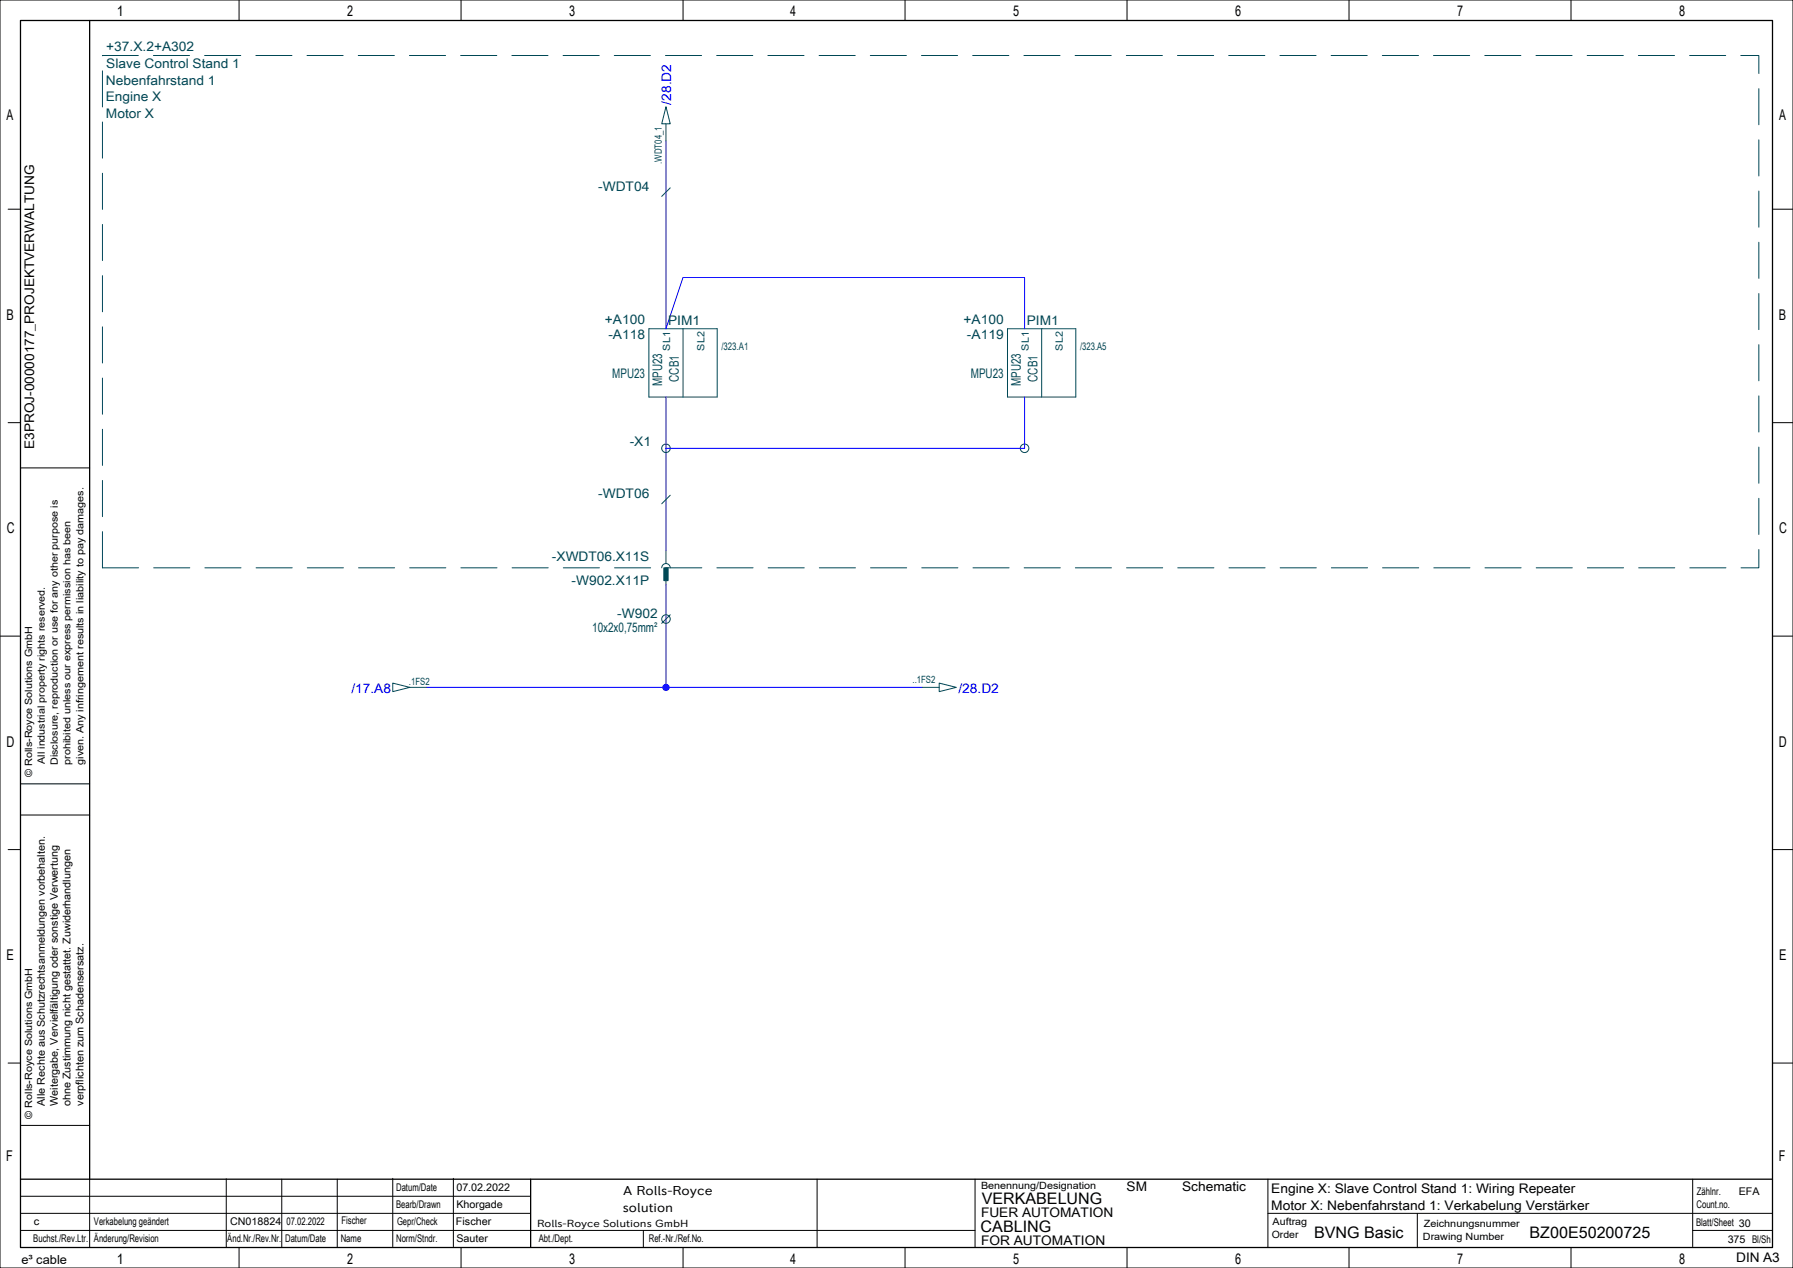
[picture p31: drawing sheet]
<svg xmlns="http://www.w3.org/2000/svg" width="420mm" height="297mm" viewBox="0 0 420 297" stroke-linecap="round" stroke-linejoin="round" font-family="sans-serif">
<defs><g id="words">
<g font-size="3.7">
<text x="230" y="282">VERKABELUNG</text>
<text x="229.7" y="288.5">CABLING</text>
<text x="307.8" y="290">BVNG Basic</text>
<text x="358.3" y="290">BZ00E50200725</text>
</g>
<g font-size="3.5">
<text x="27.3" y="3.8">1</text>
<text x="81.3" y="3.8">2</text>
<text x="133.3" y="3.8">3</text>
<text x="185.1" y="3.8">4</text>
<text x="237.3" y="3.8">5</text>
<text x="289.3" y="3.8">6</text>
<text x="341.3" y="3.8">7</text>
<text x="393.3" y="3.8">8</text>
<text x="1.5" y="28.1">A</text>
<text x="416.7" y="28.1">A</text>
<text x="1.5" y="74.9">B</text>
<text x="416.7" y="74.9">B</text>
<text x="1.6" y="124.9">C</text>
<text x="416.8" y="124.9">C</text>
<text x="1.5" y="174.9">D</text>
<text x="416.7" y="174.9">D</text>
<text x="1.5" y="224.9">E</text>
<text x="416.7" y="224.9">E</text>
<text x="1.5" y="271.9">F</text>
<text x="416.7" y="271.9">F</text>
<text x="27.3" y="296">1</text>
<text x="81.3" y="296">2</text>
<text x="133.3" y="296">3</text>
<text x="185.1" y="296">4</text>
<text x="237.3" y="296">5</text>
<text x="289.3" y="296">6</text>
<text x="341.3" y="296">7</text>
<text x="393.3" y="296">8</text>
</g>
<g font-size="3.1" fill="#004855">
<text x="24.9" y="16">Slave Control Stand 1</text>
<text x="24.9" y="12">+37.X.2+A302</text>
<text x="24.8" y="19.9">Nebenfahrstand 1</text>
<text x="24.8" y="23.7">Engine X</text>
<text x="24.8" y="27.6">Motor X</text>
<text x="140.1" y="44.8">-WDT04</text>
<text x="141.7" y="76">+A100</text>
<text x="156.5" y="76.1">PIM1</text>
<text x="225.7" y="76">+A100</text>
<text x="240.5" y="76.1">PIM1</text>
<text x="142.5" y="79.5">-A118</text>
<text x="226.5" y="79.5">-A119</text>
<text x="143.4" y="88.5">MPU23</text>
<text x="159" y="89.4" transform="rotate(-90 159 89.4)">CCB1</text>
<text x="227.4" y="88.5">MPU23</text>
<text x="243" y="89.4" transform="rotate(-90 243 89.4)">CCB1</text>
<text x="155.1" y="90.4" transform="rotate(-90 155.1 90.4)">MPU23</text>
<text x="239.1" y="90.4" transform="rotate(-90 239.1 90.4)">MPU23</text>
<text x="147.5" y="104.5">-X1</text>
<text x="140.1" y="116.8">-WDT06</text>
<text x="129.3" y="131.5">-XWDT06.X11S</text>
<text x="133.9" y="137">-W902.X11P</text>
<text x="138.7" y="148">10x2x0,75mm²</text>
<text x="144.6" y="144.8">-W902</text>
</g>
<g font-size="3.1" fill="#00f">
<text x="157.2" y="24.5" transform="rotate(-90 157.2 24.5)">/28.D2</text>
<text x="82.3" y="162.2">/17.A8</text>
<text x="224.5" y="162.2">/28.D2</text>
</g>
<g font-size="3.1">
<text x="8" y="105.2" transform="rotate(-90 8 105.2)">E3PROJ-00000177_PROJEKTVERWALTUNG</text>
<text x="263.9" y="279">SM</text>
<text x="276.9" y="279">Schematic</text>
<text x="297.8" y="279.5">Engine X: Slave Control Stand 1: Wiring Repeater</text>
<text x="229.8" y="285">FUER AUTOMATION</text>
<text x="297.8" y="283.4">Motor X: Nebenfahrstand 1: Verkabelung Verstärker</text>
<text x="229.8" y="291.5">FOR AUTOMATION</text>
<text x="406.7" y="295.5">DIN A3</text>
</g>
<g font-size="3">
<text x="146" y="280">A Rolls-Royce</text>
<text x="145.9" y="284">solution</text>
</g>
<text font-size="2.9" x="5" y="296">e³ cable</text>
<g font-size="2.5" fill="#004855">
<text x="169" y="82">/323.A1</text>
<text x="253" y="82">/323.A5</text>
</g>
<g font-size="2.5">
<text x="10.5" y="259" transform="rotate(-90 10.5 259)">Alle Rechte aus Schutzrechtsanmeldungen vorbehalten.</text>
<text x="13.5" y="259" transform="rotate(-90 13.5 259)">Weitergabe, Vervielfältigung oder sonstige Verwertung</text>
<text x="16.6" y="259.1" transform="rotate(-90 16.6 259.1)">ohne Zustimmung nicht gestattet. Zuwiderhandlungen</text>
<text x="19.6" y="259" transform="rotate(-90 19.6 259)">verpflichten zum Schadensersatz.</text>
<text x="92.8" y="279">Datum/Date</text>
<text x="106.9" y="279">07.02.2022</text>
<text x="397.5" y="280">Zählnr.</text>
<text x="407.3" y="280">EFA</text>
<text x="7.9" y="287">c</text>
<text x="22" y="287">Verkabelung geändert</text>
<text x="53.9" y="287">CN018824</text>
<text x="67.1" y="287">07.02.2022</text>
<text x="80" y="286.8">Fischer</text>
<text x="92.8" y="283">Bearb/Drawn</text>
<text x="93" y="287">Gepr/Check</text>
<text x="106.8" y="287">Fischer</text>
<text x="106.9" y="283">Khorgade</text>
<text x="397.3" y="287.3">Blatt/Sheet 30</text>
<text x="397.4" y="283">Count.no.</text>
<text x="7.8" y="291">Buchst./Rev.Ltr.</text>
<text x="22" y="291">Änderung/Revision</text>
<text x="53.3" y="291">Änd.Nr./Rev.Nr.</text>
<text x="66.8" y="291">Datum/Date</text>
<text x="79.8" y="291">Name</text>
<text x="92.8" y="291">Norm/Stndr.</text>
<text x="106.9" y="291">Sauter</text>
<text x="126.2" y="291">Abt./Dept.</text>
<text x="152" y="291">Ref.-Nr./Ref.No.</text>
<text x="404.7" y="291.2">375 Bl/Sh</text>
</g>
<text font-size="2.4" x="125.8" y="287.5">Rolls-Royce Solutions GmbH</text>
<g font-size="2.3" fill="#004855">
<text x="155" y="38.4" transform="rotate(-90 155 38.4)">.WDT04_1</text>
<text x="157" y="82.1" transform="rotate(-90 157 82.1)">SL1</text>
<text x="165" y="82.1" transform="rotate(-90 165 82.1)">SL2</text>
<text x="241" y="82.1" transform="rotate(-90 241 82.1)">SL1</text>
<text x="249" y="82.1" transform="rotate(-90 249 82.1)">SL2</text>
<text x="95.8" y="160.5">.1FS2</text>
<text x="213.8" y="160">..1FS2</text>
</g>
<g font-size="2.3">
<text x="10.5" y="178.9" transform="rotate(-90 10.5 178.9)">All industrial property rights reserved.</text>
<text x="13.5" y="179.2" transform="rotate(-90 13.5 179.2)">Disclosure, reproduction or use for any other purpose is</text>
<text x="16.6" y="179.1" transform="rotate(-90 16.6 179.1)">prohibited unless our express permission has been</text>
<text x="19.6" y="179.1" transform="rotate(-90 19.6 179.1)">given. Any infringement results in liability to pay damages.</text>
<text x="7.5" y="182" transform="rotate(-90 7.5 182)">© Rolls-Royce Solutions GmbH</text>
<text x="7.5" y="262" transform="rotate(-90 7.5 262)">© Rolls-Royce Solutions GmbH</text>
<text x="229.8" y="278.5">Benennung/Designation</text>
<text x="298.1" y="287">Auftrag</text>
<text x="333.5" y="287.5">Zeichnungsnummer</text>
<text x="297.9" y="290">Order</text>
<text x="333.3" y="290.5">Drawing Number</text>
</g>
</g></defs>
<g fill="none" stroke="#000" stroke-width=".23">
<path d="M0 0h420v297h-420zM56 0v4.8M108 0v4.8M160 0v4.8M212 0v4.8M264 0v4.8M316 0v4.8M368 0v4.8M1.9 49h2.9M415.2 49h4.8M1.9 99h2.9M415.2 99h4.8"/>
<path d="M4.8 109.6h16.2M0 149h4.8M415.2 149h4.7M1.9 199h2.9M4.8 190.9h16.2M4.8 183.6h16.2M415.2 199h4.8M1.9 249h2.9M415.2 249h4.8M4.8 263.6h16.2M21 276.2v16M53 276.1v16"/>
<path d="M66 276.2v16M79 276.2v16M92 276v16M106.2 276v16M191.4 276.2v16M228.4 276.2v16M297 276.2v16M396.5 276.2v15.8M4.8 284.2h119.4M4.8 288.2h223.6M4.8 280.2h119.4M56 292.2v4.8"/>
<path d="M108 292.2v4.8M150.7 288.2v4M160 292.2v4.8M212 292.2v4.8M264 292.2v4.8M297 284.2h118.2M316 292.2v4.8M332 284.3v8M368 292.2v4.8M396.5 288.2h18.7"/>
</g>
<path d="M4.8 4.8h410.4v287.4h-410.4zM21 4.8v271.4M4.8 276.2h410.4M124.3 276.2v15.9" fill="none" stroke="#000" stroke-width=".3"/>
<path d="M24 13h388v120h-388z" fill="none" stroke="#004855" stroke-width=".23" stroke-dasharray="8.5 3.5"/>
<g fill="none" stroke="#004855" stroke-width=".23">
<path d="M156 25l1 4h-2zM156 29v4M152 77h16v16h-16zM160 77v16M236 77h16v16h-16zM244 77v16M155 133a1 1 0 0 1 1-1 1 1 0 0 1 1 1M156 129v3M156 136v1M92 160l4 1-4 1zM96 161h4M216 161h4"/>
<path d="M220 160l4 1-4 1z"/>
<circle cx="156" cy="105" r="1"/>
<circle cx="240" cy="105" r="1"/>
</g>
<path d="M155.5 133h1v3h-1z" fill-rule="evenodd" fill="#004855" stroke="#004855" stroke-width=".23"/>
<path d="M156 33v44l4-12h80v12M156 93v36M240 93v12h-84M156 137v24M100 161h116" fill="none" stroke="#00f" stroke-width=".23"/>
<circle cx="156" cy="161" r=".85" fill="#00f"/>
<g fill="none" stroke="#004855" stroke-width=".23">
<path d="M157 44l-2 2M157 116l-2 2M157 144l-2 2"/>
<circle cx="156" cy="145" r="1"/>
</g>
<use href="#words"/>
</svg>
